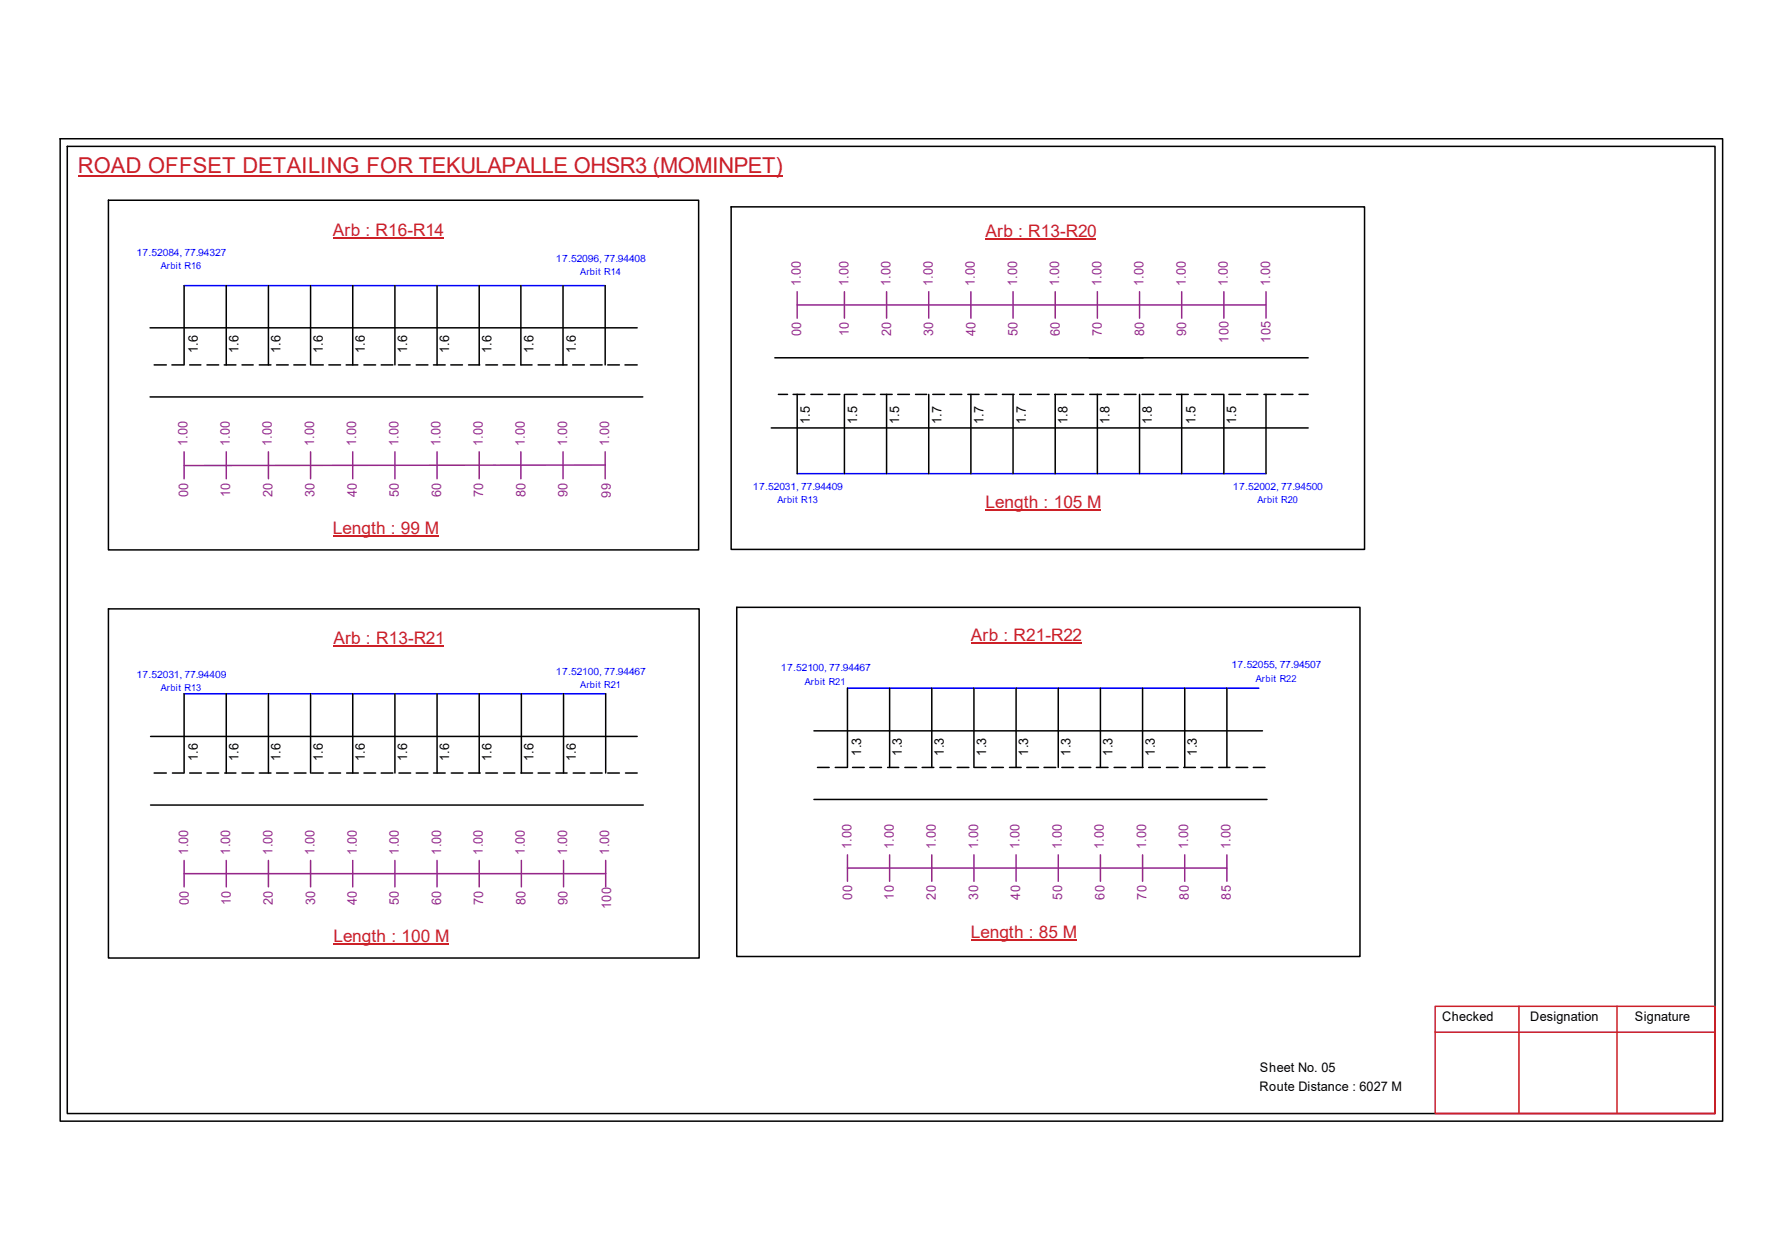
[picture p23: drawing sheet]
<svg xmlns="http://www.w3.org/2000/svg" width="297mm" height="210mm" viewBox="0 0 297 210" stroke-linecap="round" stroke-linejoin="round" font-family="sans-serif">
<defs><g id="words">
<text font-size="3.6" fill="#cd2027" x="13" y="28.9">ROAD OFFSET DETAILING FOR TEKULAPALLE OHSR3 (MOMINPET)</text>
<g font-size="2.9" fill="#cd2027">
<text x="55.5" y="39.4">Arb : R16-R14</text>
<text x="164.3" y="39.5">Arb : R13-R20</text>
<text x="55.5" y="89">Length : 99 M</text>
<text x="164.3" y="84.7">Length : 105 M</text>
<text x="55.6" y="107.4">Arb : R13-R21</text>
<text x="161.8" y="106.8">Arb : R21-R22</text>
<text x="55.6" y="157">Length : 100 M</text>
<text x="161.8" y="156.2">Length : 85 M</text>
</g>
<g font-size="2.2" fill="#93278f">
<text x="133.5" y="47.7" transform="rotate(-90 133.5 47.7)">1.00</text>
<text x="141.4" y="47.7" transform="rotate(-90 141.4 47.7)">1.00</text>
<text x="148.5" y="47.7" transform="rotate(-90 148.5 47.7)">1.00</text>
<text x="155.5" y="47.7" transform="rotate(-90 155.5 47.7)">1.00</text>
<text x="162.5" y="47.7" transform="rotate(-90 162.5 47.7)">1.00</text>
<text x="169.5" y="47.7" transform="rotate(-90 169.5 47.7)">1.00</text>
<text x="176.6" y="47.7" transform="rotate(-90 176.6 47.7)">1.00</text>
<text x="183.6" y="47.7" transform="rotate(-90 183.6 47.7)">1.00</text>
<text x="190.6" y="47.7" transform="rotate(-90 190.6 47.7)">1.00</text>
<text x="197.7" y="47.7" transform="rotate(-90 197.7 47.7)">1.00</text>
<text x="204.7" y="47.7" transform="rotate(-90 204.7 47.7)">1.00</text>
<text x="211.7" y="47.7" transform="rotate(-90 211.7 47.7)">1.00</text>
<text x="133.6" y="56" transform="rotate(-90 133.6 56)">00</text>
<text x="141.5" y="56" transform="rotate(-90 141.5 56)">10</text>
<text x="148.5" y="56" transform="rotate(-90 148.5 56)">20</text>
<text x="155.6" y="56" transform="rotate(-90 155.6 56)">30</text>
<text x="162.6" y="56" transform="rotate(-90 162.6 56)">40</text>
<text x="169.6" y="56" transform="rotate(-90 169.6 56)">50</text>
<text x="176.7" y="56" transform="rotate(-90 176.7 56)">60</text>
<text x="183.7" y="56" transform="rotate(-90 183.7 56)">70</text>
<text x="190.7" y="56" transform="rotate(-90 190.7 56)">80</text>
<text x="197.7" y="56" transform="rotate(-90 197.7 56)">90</text>
<text x="204.8" y="57.1" transform="rotate(-90 204.8 57.1)">100</text>
<text x="211.8" y="57.1" transform="rotate(-90 211.8 57.1)">105</text>
<text x="31.3" y="74.3" transform="rotate(-90 31.3 74.3)">1.00</text>
<text x="38.3" y="74.3" transform="rotate(-90 38.3 74.3)">1.00</text>
<text x="45.3" y="74.3" transform="rotate(-90 45.3 74.3)">1.00</text>
<text x="52.4" y="74.3" transform="rotate(-90 52.4 74.3)">1.00</text>
<text x="59.4" y="74.3" transform="rotate(-90 59.4 74.3)">1.00</text>
<text x="66.4" y="74.3" transform="rotate(-90 66.4 74.3)">1.00</text>
<text x="73.4" y="74.3" transform="rotate(-90 73.4 74.3)">1.00</text>
<text x="80.5" y="74.3" transform="rotate(-90 80.5 74.3)">1.00</text>
<text x="87.5" y="74.3" transform="rotate(-90 87.5 74.3)">1.00</text>
<text x="94.5" y="74.3" transform="rotate(-90 94.5 74.3)">1.00</text>
<text x="101.6" y="74.3" transform="rotate(-90 101.6 74.3)">1.00</text>
<text x="31.4" y="82.8" transform="rotate(-90 31.4 82.8)">00</text>
<text x="38.4" y="82.8" transform="rotate(-90 38.4 82.8)">10</text>
<text x="45.4" y="82.8" transform="rotate(-90 45.4 82.8)">20</text>
<text x="52.4" y="82.8" transform="rotate(-90 52.4 82.8)">30</text>
<text x="59.5" y="82.8" transform="rotate(-90 59.5 82.8)">40</text>
<text x="66.5" y="82.8" transform="rotate(-90 66.5 82.8)">50</text>
<text x="73.5" y="82.8" transform="rotate(-90 73.5 82.8)">60</text>
<text x="80.6" y="82.8" transform="rotate(-90 80.6 82.8)">70</text>
<text x="87.6" y="82.8" transform="rotate(-90 87.6 82.8)">80</text>
<text x="94.6" y="82.8" transform="rotate(-90 94.6 82.8)">90</text>
<text x="101.8" y="82.9" transform="rotate(-90 101.8 82.9)">99</text>
<text x="31.4" y="142.4" transform="rotate(-90 31.4 142.4)">1.00</text>
<text x="38.4" y="142.4" transform="rotate(-90 38.4 142.4)">1.00</text>
<text x="45.4" y="142.4" transform="rotate(-90 45.4 142.4)">1.00</text>
<text x="52.4" y="142.4" transform="rotate(-90 52.4 142.4)">1.00</text>
<text x="59.5" y="142.4" transform="rotate(-90 59.5 142.4)">1.00</text>
<text x="66.5" y="142.4" transform="rotate(-90 66.5 142.4)">1.00</text>
<text x="73.5" y="142.4" transform="rotate(-90 73.5 142.4)">1.00</text>
<text x="80.5" y="142.4" transform="rotate(-90 80.5 142.4)">1.00</text>
<text x="87.5" y="142.4" transform="rotate(-90 87.5 142.4)">1.00</text>
<text x="94.5" y="142.4" transform="rotate(-90 94.5 142.4)">1.00</text>
<text x="101.6" y="142.4" transform="rotate(-90 101.6 142.4)">1.00</text>
<text x="141.9" y="141.5" transform="rotate(-90 141.9 141.5)">1.00</text>
<text x="149" y="141.5" transform="rotate(-90 149 141.5)">1.00</text>
<text x="156" y="141.5" transform="rotate(-90 156 141.5)">1.00</text>
<text x="163" y="141.5" transform="rotate(-90 163 141.5)">1.00</text>
<text x="170" y="141.5" transform="rotate(-90 170 141.5)">1.00</text>
<text x="177" y="141.5" transform="rotate(-90 177 141.5)">1.00</text>
<text x="184" y="141.5" transform="rotate(-90 184 141.5)">1.00</text>
<text x="191" y="141.5" transform="rotate(-90 191 141.5)">1.00</text>
<text x="198.1" y="141.5" transform="rotate(-90 198.1 141.5)">1.00</text>
<text x="205.1" y="141.5" transform="rotate(-90 205.1 141.5)">1.00</text>
<text x="142" y="149.9" transform="rotate(-90 142 149.9)">00</text>
<text x="149" y="149.9" transform="rotate(-90 149 149.9)">10</text>
<text x="156" y="149.9" transform="rotate(-90 156 149.9)">20</text>
<text x="163" y="149.9" transform="rotate(-90 163 149.9)">30</text>
<text x="170" y="149.9" transform="rotate(-90 170 149.9)">40</text>
<text x="177.1" y="149.9" transform="rotate(-90 177.1 149.9)">50</text>
<text x="184.1" y="149.9" transform="rotate(-90 184.1 149.9)">60</text>
<text x="191.1" y="149.9" transform="rotate(-90 191.1 149.9)">70</text>
<text x="198.2" y="149.9" transform="rotate(-90 198.2 149.9)">80</text>
<text x="205.2" y="149.9" transform="rotate(-90 205.2 149.9)">85</text>
<text x="31.5" y="150.8" transform="rotate(-90 31.5 150.8)">00</text>
<text x="38.5" y="150.8" transform="rotate(-90 38.5 150.8)">10</text>
<text x="45.5" y="150.8" transform="rotate(-90 45.5 150.8)">20</text>
<text x="52.5" y="150.8" transform="rotate(-90 52.5 150.8)">30</text>
<text x="59.5" y="150.8" transform="rotate(-90 59.5 150.8)">40</text>
<text x="66.5" y="150.8" transform="rotate(-90 66.5 150.8)">50</text>
<text x="73.5" y="150.8" transform="rotate(-90 73.5 150.8)">60</text>
<text x="80.6" y="150.8" transform="rotate(-90 80.6 150.8)">70</text>
<text x="87.6" y="150.8" transform="rotate(-90 87.6 150.8)">80</text>
<text x="94.6" y="150.8" transform="rotate(-90 94.6 150.8)">90</text>
<text x="101.9" y="151.5" transform="rotate(-90 101.9 151.5)">100</text>
</g>
<g font-size="2.2">
<text x="33" y="58.8" transform="rotate(-90 33 58.8)">1.6</text>
<text x="39.7" y="58.8" transform="rotate(-90 39.7 58.8)">1.6</text>
<text x="46.8" y="58.8" transform="rotate(-90 46.8 58.8)">1.6</text>
<text x="53.8" y="58.8" transform="rotate(-90 53.8 58.8)">1.6</text>
<text x="60.8" y="58.8" transform="rotate(-90 60.8 58.8)">1.6</text>
<text x="67.9" y="58.8" transform="rotate(-90 67.9 58.8)">1.6</text>
<text x="74.9" y="58.8" transform="rotate(-90 74.9 58.8)">1.6</text>
<text x="81.9" y="58.8" transform="rotate(-90 81.9 58.8)">1.6</text>
<text x="88.9" y="58.8" transform="rotate(-90 88.9 58.8)">1.6</text>
<text x="96" y="58.8" transform="rotate(-90 96 58.8)">1.6</text>
<text x="135" y="70.7" transform="rotate(-90 135 70.7)">1.5</text>
<text x="142.9" y="70.7" transform="rotate(-90 142.9 70.7)">1.5</text>
<text x="149.9" y="70.7" transform="rotate(-90 149.9 70.7)">1.5</text>
<text x="156.9" y="70.7" transform="rotate(-90 156.9 70.7)">1.7</text>
<text x="164" y="70.7" transform="rotate(-90 164 70.7)">1.7</text>
<text x="171" y="70.7" transform="rotate(-90 171 70.7)">1.7</text>
<text x="177.9" y="70.7" transform="rotate(-90 177.9 70.7)">1.8</text>
<text x="185" y="70.7" transform="rotate(-90 185 70.7)">1.8</text>
<text x="192" y="70.7" transform="rotate(-90 192 70.7)">1.8</text>
<text x="199.3" y="70.7" transform="rotate(-90 199.3 70.7)">1.5</text>
<text x="206" y="70.7" transform="rotate(-90 206 70.7)">1.5</text>
<text x="143.5" y="125.9" transform="rotate(-90 143.5 125.9)">1.3</text>
<text x="150.3" y="125.9" transform="rotate(-90 150.3 125.9)">1.3</text>
<text x="157.3" y="125.9" transform="rotate(-90 157.3 125.9)">1.3</text>
<text x="164.4" y="125.9" transform="rotate(-90 164.4 125.9)">1.3</text>
<text x="171.4" y="125.9" transform="rotate(-90 171.4 125.9)">1.3</text>
<text x="178.4" y="125.9" transform="rotate(-90 178.4 125.9)">1.3</text>
<text x="185.5" y="125.9" transform="rotate(-90 185.5 125.9)">1.3</text>
<text x="192.5" y="125.9" transform="rotate(-90 192.5 125.9)">1.3</text>
<text x="199.5" y="125.9" transform="rotate(-90 199.5 125.9)">1.3</text>
<text x="33" y="126.8" transform="rotate(-90 33 126.8)">1.6</text>
<text x="39.7" y="126.8" transform="rotate(-90 39.7 126.8)">1.6</text>
<text x="46.8" y="126.8" transform="rotate(-90 46.8 126.8)">1.6</text>
<text x="53.8" y="126.8" transform="rotate(-90 53.8 126.8)">1.6</text>
<text x="60.8" y="126.8" transform="rotate(-90 60.8 126.8)">1.6</text>
<text x="67.9" y="126.8" transform="rotate(-90 67.9 126.8)">1.6</text>
<text x="74.9" y="126.8" transform="rotate(-90 74.9 126.8)">1.6</text>
<text x="81.9" y="126.8" transform="rotate(-90 81.9 126.8)">1.6</text>
<text x="88.9" y="126.8" transform="rotate(-90 88.9 126.8)">1.6</text>
<text x="96" y="126.8" transform="rotate(-90 96 126.8)">1.6</text>
<text x="240.4" y="170.1">Checked</text>
<text x="255.1" y="170.1">Designation</text>
<text x="272.5" y="170.1">Signature</text>
<text x="210" y="178.6">Sheet No. 05</text>
<text x="209.9" y="181.7">Route Distance : 6027 M</text>
</g>
<g font-size="1.7" fill="#00f">
<text x="22.7" y="42.7">17.52084, 77.94327</text>
<text x="92.7" y="43.7">17.52096, 77.94408</text>
<text x="125.5" y="81.7">17.52031, 77.94409</text>
<text x="205.5" y="81.7">17.52002, 77.94500</text>
<text x="22.7" y="112.9">17.52031, 77.94409</text>
<text x="92.7" y="112.4">17.52100, 77.94467</text>
<text x="130.2" y="111.8">17.52100, 77.94467</text>
<text x="205.3" y="111.3">17.52055, 77.94507</text>
</g>
<g font-size="1.6" fill="#00f">
<text x="26.8" y="44.8">Arbit R16</text>
<text x="96.7" y="45.8">Arbit R14</text>
<text x="129.6" y="83.8">Arbit R13</text>
<text x="209.6" y="83.8">Arbit R20</text>
<text x="209.3" y="113.5">Arbit R22</text>
<text x="26.8" y="115.1">Arbit R13</text>
<text x="96.7" y="114.6">Arbit R21</text>
<text x="134.2" y="114">Arbit R21</text>
</g>
</g></defs>
<g fill="none" stroke="#000" stroke-width=".25">
<path d="M10 23.1h277.1v163.7h-277.1zM11.2 24.4h274.7v161.1h-274.7zM18.1 33.4h98.4v58.2h-98.4zM121.9 34.5h105.6v57h-105.6zM25 54.6h81.2M30.7 47.6v13.2M37.7 47.6v13.2M44.7 47.6v13.2M51.8 47.6v13.2M58.8 47.6v13.2M65.8 47.6v13.2M72.9 47.6v13.2"/>
<path d="M79.9 47.6v13.2M86.8 47.6v13.2h1.9M93.8 47.6v13.2M100.9 47.6v13.2M129.2 59.6h88.9M25 66.1h82.1M25.7 60.8h2M28.7 60.8h1.9M31.6 60.8h1.9M34.5 60.8h1.9M37.4 60.8h1.9M40.3 60.8h1.9"/>
<path d="M43.2 60.8h2M46.1 60.8h1.9M49 60.8h1.9M51.9 60.8h2M54.8 60.8h2M57.7 60.8h1.9M60.7 60.8h1.9M63.5 60.8h2M66.4 60.8h2M69.4 60.8h1.9M72.3 60.8h1.9M75.1 60.8h2"/>
<path d="M78.1 60.8h1.9M81 60.8h1.9M83.9 60.8h1.9M89.7 60.8h1.9M92.6 60.8h1.9M95.5 60.8h1.9M98.4 60.8h2M101.3 60.8h1.9M104.2 60.8h2M128.6 71.3h89.5M129.7 65.7h1.6M132.2 65.7h2"/>
<path d="M132.9 65.7v13.2M135.2 65.7h1.9M138 65.7h2M140.8 65.7v13.2M140.9 65.7h2M143.9 65.7h1.9M146.8 65.7h1.9M147.8 65.7v13.2M149.6 65.7h2M152.6 65.7h1.9M154.8 65.7v13.2M155.5 65.7h1.9"/>
<path d="M158.4 65.7h1.9M161.3 65.7h1.9M161.8 65.7v13.2M164.2 65.7h2M167.1 65.7h1.9M168.9 65.7v13.2M170 65.7h1.9M172.9 65.7h2M175.8 65.7h2M175.9 65.7v13.2M178.7 65.7h1.9M181.6 65.7h2"/>
<path d="M182.9 65.7v13.2M184.5 65.7h2M187.4 65.7h2M189.9 65.7v13.2M190.4 65.7h1.9M193.2 65.7h2M196.1 65.7h2M197 65.7v13.2M199.1 65.7h1.9M202 65.7h1.9M204 65.7v13.2M204.8 65.7h2"/>
<path d="M207.8 65.7h1.9M210.7 65.7h1.9M211 65.7v13.2M213.6 65.7h1.9M216.5 65.7h1.6M18.1 101.4h98.4v58.2h-98.4zM30.7 115.6v13.2M37.7 115.6v13.2M44.7 115.6v13.2M51.8 115.6v13.2M58.8 115.6v13.2M65.8 115.6v13.2"/>
<path d="M72.9 115.6v13.2M79.9 115.6v13.2M86.9 115.6v13.2M93.9 115.6v13.2M101 115.6v13.2M122.8 101.2h103.9v58.1h-103.9zM141.3 114.6v13.2M148.3 114.6v13.2M155.3 114.6v13.2M162.3 114.6v13.2M169.4 114.6v13.2M176.4 114.6v13.2"/>
<path d="M183.4 114.6v13.2M190.5 114.6v13.2M197.5 114.6v13.2M204.5 114.6v13.2M25.1 122.7h81.1M25.1 134.1h82.1M25.7 128.8h2M28.7 128.8h1.9M31.6 128.8h2M34.5 128.8h1.9M37.5 128.8h1.8M40.3 128.8h2"/>
<path d="M43.2 128.8h2M46.1 128.8h1.9M49.1 128.8h1.9M51.9 128.8h2M54.8 128.8h2M57.8 128.8h1.9M60.7 128.8h1.9M63.5 128.8h2M66.5 128.8h1.9M69.4 128.8h1.9M72.3 128.8h1.9M75.2 128.8h2"/>
<path d="M78.1 128.8h1.9M81 128.8h1.9M83.9 128.8h1.9M86.8 128.8h2M89.7 128.8h1.9M92.7 128.8h1.8M95.5 128.8h2M98.4 128.8h2M101.3 128.8h1.9M104.3 128.8h1.9M135.7 121.8h74.7M135.7 133.2h75.5"/>
<path d="M136.3 127.8h1.9M139.2 127.8h2M142.1 127.8h2M145 127.8h1.9M148 127.8h1.8M150.8 127.8h2M153.7 127.8h2M156.7 127.8h1.8M159.6 127.8h1.9M162.4 127.8h2M165.3 127.8h2M168.3 127.8h1.9"/>
<path d="M171.2 127.8h1.9M174 127.8h2M177 127.8h1.9M179.9 127.8h1.9M182.7 127.8h2M185.7 127.8h2M188.6 127.8h1.9M191.5 127.8h1.9M194.4 127.8h2M197.3 127.8h2M200.2 127.8h1.9M203.2 127.8h1.8"/>
<path d="M206 127.8h2M208.9 127.8h2"/>
</g>
<path d="M239.2 167.6h46.7v17.9h-46.7zM239.2 172h46.7M253.2 167.6v17.9M269.5 167.6v17.9" fill="none" stroke="#cc1f26" stroke-width=".25"/>
<path d="M13 29.3h117.4" fill="none" stroke="#cd2027" stroke-width=".25"/>
<path d="M30.7 47.6h70.2M132.9 78.9h78.1M30.7 115.6h70.3M141.3 114.6h68.5" fill="none" stroke="#00f" stroke-width=".25"/>
<g fill="none" stroke="#93278f" stroke-width=".25">
<path d="M132.9 50.8h78.1M132.9 48.6v4.4M140.8 48.6v4.4M147.8 48.6v4.4M154.8 48.6v4.4M161.8 48.6v4.4M168.9 48.6v4.4M175.9 48.6v4.4M182.9 48.6v4.4M189.9 48.6v4.4M197 48.6v4.4M204 48.6v4.4"/>
<path d="M211 48.6v4.4M30.7 75.3v4.5M37.7 75.3v4.5M44.7 75.3v4.5M51.8 75.3v4.5M58.8 75.3v4.5M65.8 75.3v4.5M72.9 75.3v4.5M79.9 75.3v4.5M86.8 75.3v4.5M93.8 75.3v4.5M100.9 77.5l-70.2 .1"/>
<path d="M100.9 75.3v4.5M30.7 143.3v4.4M30.7 145.5h70.3M37.7 143.3v4.4M44.7 143.3v4.4M51.8 143.3v4.4M58.8 143.3v4.4M65.8 143.3v4.4M72.9 143.3v4.4M79.9 143.3v4.4M86.9 143.3v4.4M93.9 143.3v4.4"/>
<path d="M101 143.3v4.4M141.3 144.6h63.2M141.3 142.4v4.4M148.3 142.4v4.4M155.3 142.4v4.4M162.3 142.4v4.4M169.4 142.4v4.4M176.4 142.4v4.4M183.4 142.4v4.4M190.5 142.4v4.4M197.5 142.4v4.4M204.5 142.4v4.4"/>
</g>
<path d="M55.5 39.7h18.5M164.3 39.8h18.4M55.5 89.3h17.6M164.3 85h19.2M55.6 107.7h18.4M161.8 107.2h18.5M55.6 157.3h19.2M161.8 156.5h17.6" fill="none" stroke="#cd2027" stroke-width=".17"/>
<use href="#words"/>
</svg>
